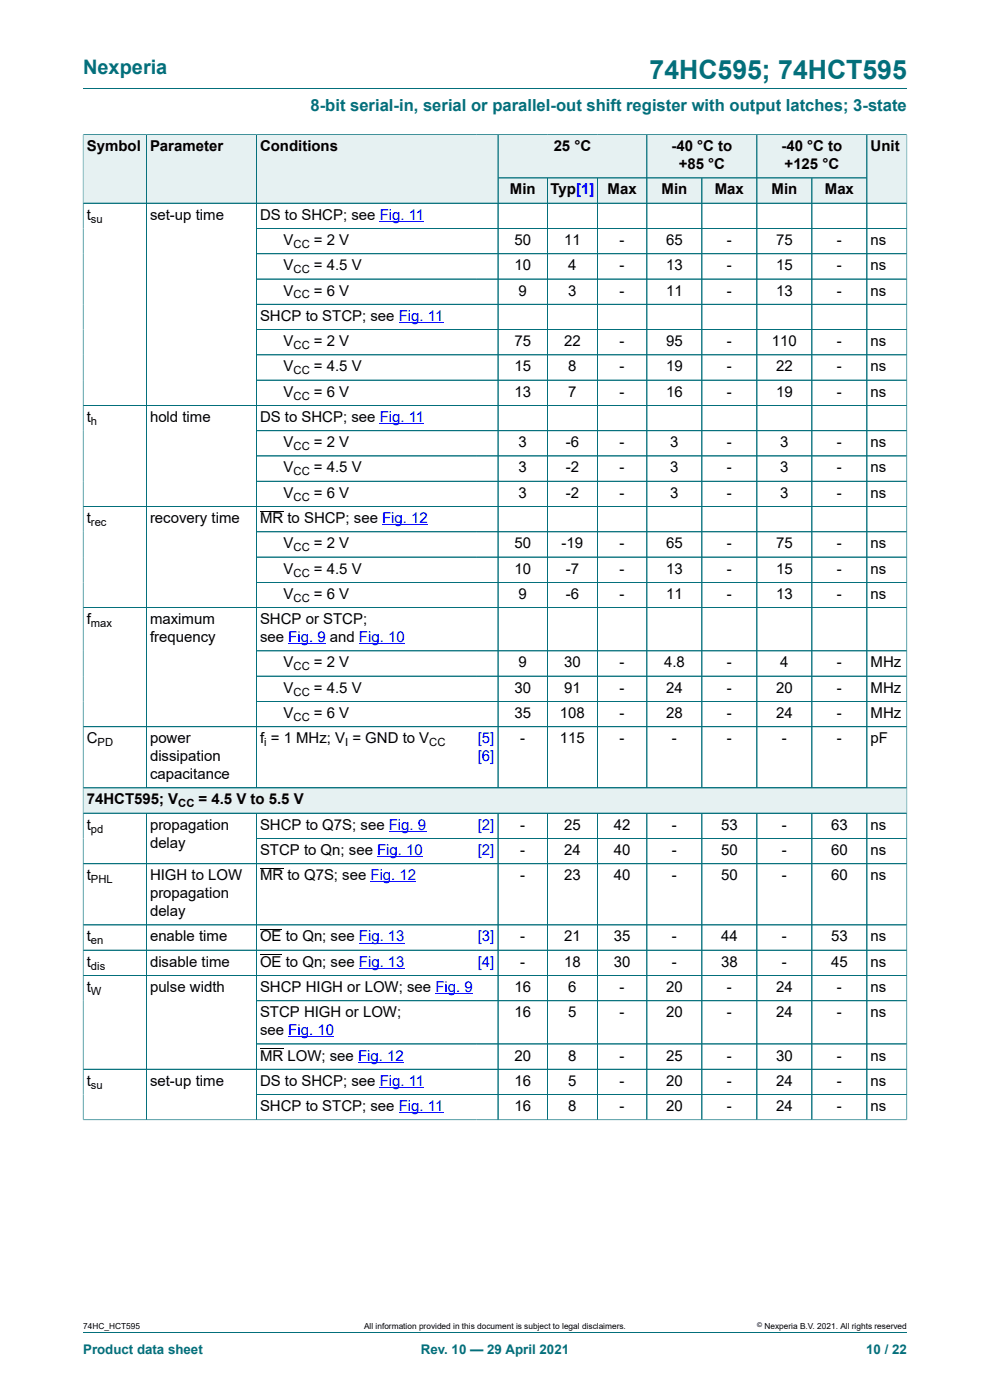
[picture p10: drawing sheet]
<svg xmlns="http://www.w3.org/2000/svg" width="210mm" height="297mm" viewBox="0 0 210 297" stroke-linecap="round" stroke-linejoin="round" font-family="sans-serif">
<defs><g id="words">
<text font-size="5.6" fill="#036f7b" x="137.8" y="16.8">74HC595; 74HCT595</text>
<text font-size="4.2" fill="#036f7b" x="17.6" y="15.6">Nexperia</text>
<text font-size="3.5" fill="#036f7b" x="65.9" y="23.7">8-bit serial-in, serial or parallel-out shift register with output latches; 3-state</text>
<g font-size="3.2">
<text x="18.4" y="32.1">Symbol</text>
<text x="31.8" y="32.1">Parameter</text>
<text x="55.2" y="32.1">Conditions</text>
<text x="117.4" y="32.1">25 °C</text>
<text x="142.4" y="32.1">-40 °C to</text>
<text x="144" y="35.9">+85 °C</text>
<text x="165.8" y="32.1">-40 °C to</text>
<text x="166.4" y="35.9">+125 °C</text>
<text x="184.7" y="32.1">Unit</text>
<text x="108.2" y="41.3">Min</text>
<text x="116.8" y="41.3">Typ[1]</text>
<text x="128.9" y="41.3">Max</text>
<text x="140.3" y="41.3">Min</text>
<text x="151.6" y="41.3">Max</text>
<text x="163.7" y="41.3">Min</text>
<text x="175" y="41.3">Max</text>
<text x="18.4" y="46.6">t</text>
<text x="31.8" y="46.6">set-up time</text>
<text x="55.2" y="46.6">DS to SHCP; see Fig. 11</text>
<text x="60.2" y="52">V</text>
<text x="66.6" y="52">= 2 V</text>
<text x="109.1" y="52">50</text>
<text x="119.7" y="52">11</text>
<text x="131.4" y="52">-</text>
<text x="141.3" y="52">65</text>
<text x="154.2" y="52">-</text>
<text x="164.6" y="52">75</text>
<text x="177.5" y="52">-</text>
<text x="184.7" y="52">ns</text>
<text x="60.2" y="57.3">V</text>
<text x="66.6" y="57.3">= 4.5 V</text>
<text x="109.1" y="57.3">10</text>
<text x="120.5" y="57.3">4</text>
<text x="131.4" y="57.3">-</text>
<text x="141.3" y="57.3">13</text>
<text x="154.2" y="57.3">-</text>
<text x="164.6" y="57.3">15</text>
<text x="177.5" y="57.3">-</text>
<text x="184.7" y="57.3">ns</text>
<text x="60.2" y="62.7">V</text>
<text x="66.6" y="62.7">= 6 V</text>
<text x="110" y="62.7">9</text>
<text x="120.5" y="62.7">3</text>
<text x="131.4" y="62.7">-</text>
<text x="141.3" y="62.7">11</text>
<text x="154.2" y="62.7">-</text>
<text x="164.6" y="62.7">13</text>
<text x="177.5" y="62.7">-</text>
<text x="184.7" y="62.7">ns</text>
<text x="55.2" y="68.1">SHCP to STCP; see Fig. 11</text>
<text x="60.2" y="73.4">V</text>
<text x="66.6" y="73.4">= 2 V</text>
<text x="109.1" y="73.4">75</text>
<text x="119.7" y="73.4">22</text>
<text x="131.4" y="73.4">-</text>
<text x="141.3" y="73.4">95</text>
<text x="154.2" y="73.4">-</text>
<text x="163.7" y="73.4">110</text>
<text x="177.5" y="73.4">-</text>
<text x="184.7" y="73.4">ns</text>
<text x="60.2" y="78.8">V</text>
<text x="66.6" y="78.8">= 4.5 V</text>
<text x="109.1" y="78.8">15</text>
<text x="120.5" y="78.8">8</text>
<text x="131.4" y="78.8">-</text>
<text x="141.3" y="78.8">19</text>
<text x="154.2" y="78.8">-</text>
<text x="164.6" y="78.8">22</text>
<text x="177.5" y="78.8">-</text>
<text x="184.7" y="78.8">ns</text>
<text x="18.4" y="89.5">t</text>
<text x="31.8" y="89.5">hold time</text>
<text x="55.2" y="89.5">DS to SHCP; see Fig. 11</text>
<text x="60.2" y="84.1">V</text>
<text x="66.6" y="84.1">= 6 V</text>
<text x="109.1" y="84.1">13</text>
<text x="120.5" y="84.1">7</text>
<text x="131.4" y="84.1">-</text>
<text x="141.3" y="84.1">16</text>
<text x="154.2" y="84.1">-</text>
<text x="164.6" y="84.1">19</text>
<text x="177.5" y="84.1">-</text>
<text x="184.7" y="84.1">ns</text>
<text x="60.2" y="94.9">V</text>
<text x="66.6" y="94.9">= 2 V</text>
<text x="110" y="94.9">3</text>
<text x="120" y="94.9">-6</text>
<text x="131.4" y="94.9">-</text>
<text x="142.2" y="94.9">3</text>
<text x="154.2" y="94.9">-</text>
<text x="165.5" y="94.9">3</text>
<text x="177.5" y="94.9">-</text>
<text x="184.7" y="94.9">ns</text>
<text x="60.2" y="100.2">V</text>
<text x="66.6" y="100.2">= 4.5 V</text>
<text x="110" y="100.2">3</text>
<text x="120" y="100.2">-2</text>
<text x="131.4" y="100.2">-</text>
<text x="142.2" y="100.2">3</text>
<text x="154.2" y="100.2">-</text>
<text x="165.5" y="100.2">3</text>
<text x="177.5" y="100.2">-</text>
<text x="184.7" y="100.2">ns</text>
<text x="60.2" y="105.6">V</text>
<text x="66.6" y="105.6">= 6 V</text>
<text x="110" y="105.6">3</text>
<text x="120" y="105.6">-2</text>
<text x="131.4" y="105.6">-</text>
<text x="142.2" y="105.6">3</text>
<text x="154.2" y="105.6">-</text>
<text x="165.5" y="105.6">3</text>
<text x="177.5" y="105.6">-</text>
<text x="184.7" y="105.6">ns</text>
<text x="18.4" y="111">t</text>
<text x="31.8" y="111">recovery time</text>
<text x="55.2" y="111">MR to SHCP; see Fig. 12</text>
<text x="60.2" y="116.3">V</text>
<text x="66.6" y="116.3">= 2 V</text>
<text x="109.1" y="116.3">50</text>
<text x="119.1" y="116.3">-19</text>
<text x="131.4" y="116.3">-</text>
<text x="141.3" y="116.3">65</text>
<text x="154.2" y="116.3">-</text>
<text x="164.6" y="116.3">75</text>
<text x="177.5" y="116.3">-</text>
<text x="184.7" y="116.3">ns</text>
<text x="60.2" y="121.7">V</text>
<text x="66.6" y="121.7">= 4.5 V</text>
<text x="109.1" y="121.7">10</text>
<text x="120" y="121.7">-7</text>
<text x="131.4" y="121.7">-</text>
<text x="141.3" y="121.7">13</text>
<text x="154.2" y="121.7">-</text>
<text x="164.6" y="121.7">15</text>
<text x="177.5" y="121.7">-</text>
<text x="184.7" y="121.7">ns</text>
<text x="60.2" y="127">V</text>
<text x="66.6" y="127">= 6 V</text>
<text x="110" y="127">9</text>
<text x="120" y="127">-6</text>
<text x="131.4" y="127">-</text>
<text x="141.3" y="127">11</text>
<text x="154.2" y="127">-</text>
<text x="164.6" y="127">13</text>
<text x="177.5" y="127">-</text>
<text x="184.7" y="127">ns</text>
<text x="18.4" y="132.4">f</text>
<text x="31.8" y="132.4">maximum</text>
<text x="31.8" y="136.2">frequency</text>
<text x="55.2" y="132.4">SHCP or STCP;</text>
<text x="55.2" y="136.2">see Fig. 9 and Fig. 10</text>
<text x="60.2" y="141.6">V</text>
<text x="66.6" y="141.6">= 2 V</text>
<text x="110" y="141.6">9</text>
<text x="119.7" y="141.6">30</text>
<text x="131.4" y="141.6">-</text>
<text x="140.9" y="141.6">4.8</text>
<text x="154.2" y="141.6">-</text>
<text x="165.5" y="141.6">4</text>
<text x="177.5" y="141.6">-</text>
<text x="184.7" y="141.6">MHz</text>
<text x="60.2" y="146.9">V</text>
<text x="66.6" y="146.9">= 4.5 V</text>
<text x="109.1" y="146.9">30</text>
<text x="119.7" y="146.9">91</text>
<text x="131.4" y="146.9">-</text>
<text x="141.3" y="146.9">24</text>
<text x="154.2" y="146.9">-</text>
<text x="164.6" y="146.9">20</text>
<text x="177.5" y="146.9">-</text>
<text x="184.7" y="146.9">MHz</text>
<text x="60.2" y="152.3">V</text>
<text x="66.6" y="152.3">= 6 V</text>
<text x="109.1" y="152.3">35</text>
<text x="118.8" y="152.3">108</text>
<text x="131.4" y="152.3">-</text>
<text x="141.3" y="152.3">28</text>
<text x="154.2" y="152.3">-</text>
<text x="164.6" y="152.3">24</text>
<text x="177.5" y="152.3">-</text>
<text x="184.7" y="152.3">MHz</text>
<text x="18.4" y="157.7">C</text>
<text x="31.8" y="157.7">power</text>
<text x="31.8" y="161.5">dissipation</text>
<text x="55.2" y="157.7">f = 1 MHz; V = GND to V</text>
<text x="110.4" y="157.7">-</text>
<text x="118.8" y="157.7">115</text>
<text x="131.4" y="157.7">-</text>
<text x="142.5" y="157.7">-</text>
<text x="154.2" y="157.7">-</text>
<text x="165.9" y="157.7">-</text>
<text x="177.5" y="157.7">-</text>
<text x="184.7" y="157.7">pF</text>
<text x="31.8" y="165.3">capacitance</text>
<text x="18.4" y="170.6">74HCT595; V</text>
<text x="42.1" y="170.6">= 4.5 V to 5.5 V</text>
<text x="18.4" y="176">t</text>
<text x="31.8" y="176">propagation</text>
<text x="31.8" y="179.8">delay</text>
<text x="55.2" y="176">SHCP to Q7S; see Fig. 9</text>
<text x="110.4" y="176">-</text>
<text x="119.7" y="176">25</text>
<text x="130.2" y="176">42</text>
<text x="142.5" y="176">-</text>
<text x="153" y="176">53</text>
<text x="165.9" y="176">-</text>
<text x="176.3" y="176">63</text>
<text x="184.7" y="176">ns</text>
<text x="55.2" y="181.4">STCP to Qn; see Fig. 10</text>
<text x="110.4" y="181.4">-</text>
<text x="119.7" y="181.4">24</text>
<text x="130.2" y="181.4">40</text>
<text x="142.5" y="181.4">-</text>
<text x="153" y="181.4">50</text>
<text x="165.9" y="181.4">-</text>
<text x="176.3" y="181.4">60</text>
<text x="184.7" y="181.4">ns</text>
<text x="18.4" y="186.7">t</text>
<text x="31.8" y="186.7">HIGH to LOW</text>
<text x="31.8" y="190.5">propagation</text>
<text x="55.2" y="186.7">MR to Q7S; see Fig. 12</text>
<text x="110.4" y="186.7">-</text>
<text x="119.7" y="186.7">23</text>
<text x="130.2" y="186.7">40</text>
<text x="142.5" y="186.7">-</text>
<text x="153" y="186.7">50</text>
<text x="165.9" y="186.7">-</text>
<text x="176.3" y="186.7">60</text>
<text x="184.7" y="186.7">ns</text>
<text x="31.8" y="194.4">delay</text>
<text x="18.4" y="199.7">t</text>
<text x="31.8" y="199.7">enable time</text>
<text x="55.2" y="199.7">OE to Qn; see Fig. 13</text>
<text x="110.4" y="199.7">-</text>
<text x="119.7" y="199.7">21</text>
<text x="130.2" y="199.7">35</text>
<text x="142.5" y="199.7">-</text>
<text x="153" y="199.7">44</text>
<text x="165.9" y="199.7">-</text>
<text x="176.3" y="199.7">53</text>
<text x="184.7" y="199.7">ns</text>
<text x="18.4" y="205.1">t</text>
<text x="31.8" y="205.1">disable time</text>
<text x="55.2" y="205.1">OE to Qn; see Fig. 13</text>
<text x="110.4" y="205.1">-</text>
<text x="119.7" y="205.1">18</text>
<text x="130.2" y="205.1">30</text>
<text x="142.5" y="205.1">-</text>
<text x="153" y="205.1">38</text>
<text x="165.9" y="205.1">-</text>
<text x="176.3" y="205.1">45</text>
<text x="184.7" y="205.1">ns</text>
<text x="18.4" y="210.4">t</text>
<text x="31.8" y="210.4">pulse width</text>
<text x="55.2" y="210.4">SHCP HIGH or LOW; see Fig. 9</text>
<text x="55.2" y="215.8">STCP HIGH or LOW;</text>
<text x="109.1" y="210.4">16</text>
<text x="109.1" y="215.8">16</text>
<text x="120.5" y="210.4">6</text>
<text x="120.5" y="215.8">5</text>
<text x="131.4" y="210.4">-</text>
<text x="131.4" y="215.8">-</text>
<text x="141.3" y="210.4">20</text>
<text x="141.3" y="215.8">20</text>
<text x="154.2" y="210.4">-</text>
<text x="154.2" y="215.8">-</text>
<text x="164.6" y="210.4">24</text>
<text x="164.6" y="215.8">24</text>
<text x="177.5" y="210.4">-</text>
<text x="177.5" y="215.8">-</text>
<text x="184.7" y="210.4">ns</text>
<text x="184.7" y="215.8">ns</text>
<text x="55.2" y="219.6">see Fig. 10</text>
<text x="55.2" y="225">MR LOW; see Fig. 12</text>
<text x="109.1" y="225">20</text>
<text x="120.5" y="225">8</text>
<text x="131.4" y="225">-</text>
<text x="141.3" y="225">25</text>
<text x="154.2" y="225">-</text>
<text x="164.6" y="225">30</text>
<text x="177.5" y="225">-</text>
<text x="184.7" y="225">ns</text>
<text x="18.4" y="230.3">t</text>
<text x="31.8" y="230.3">set-up time</text>
<text x="55.2" y="230.3">DS to SHCP; see Fig. 11</text>
<text x="109.1" y="230.3">16</text>
<text x="120.5" y="230.3">5</text>
<text x="131.4" y="230.3">-</text>
<text x="141.3" y="230.3">20</text>
<text x="154.2" y="230.3">-</text>
<text x="164.6" y="230.3">24</text>
<text x="177.5" y="230.3">-</text>
<text x="184.7" y="230.3">ns</text>
<text x="55.2" y="235.7">SHCP to STCP; see Fig. 11</text>
<text x="109.1" y="235.7">16</text>
<text x="120.5" y="235.7">8</text>
<text x="131.4" y="235.7">-</text>
<text x="141.3" y="235.7">20</text>
<text x="154.2" y="235.7">-</text>
<text x="164.6" y="235.7">24</text>
<text x="177.5" y="235.7">-</text>
<text x="184.7" y="235.7">ns</text>
</g>
<g font-size="3.2" fill="#00f">
<text x="101.3" y="157.7">[5]</text>
<text x="101.3" y="161.5">[6]</text>
<text x="101.3" y="176">[2]</text>
<text x="101.3" y="181.4">[2]</text>
<text x="101.3" y="199.7">[3]</text>
<text x="101.3" y="205.1">[4]</text>
</g>
<g font-size="2.8" fill="#036f7b">
<text x="17.6" y="287.2">Product data sheet</text>
<text x="89.3" y="287.2">Rev. 10 — 29 April 2021</text>
<text x="183.7" y="287.2">10 / 22</text>
</g>
<g font-size="2.4">
<text x="19.3" y="47.2">su</text>
<text x="62.3" y="52.6">CC</text>
<text x="62.3" y="58">CC</text>
<text x="62.3" y="63.3">CC</text>
<text x="62.3" y="74">CC</text>
<text x="62.3" y="79.4">CC</text>
<text x="62.3" y="84.8">CC</text>
<text x="19.3" y="90.1">h</text>
<text x="62.3" y="95.5">CC</text>
<text x="62.3" y="100.9">CC</text>
<text x="62.3" y="106.2">CC</text>
<text x="19.3" y="111.6">rec</text>
<text x="62.3" y="116.9">CC</text>
<text x="62.3" y="122.3">CC</text>
<text x="62.3" y="127.7">CC</text>
<text x="19.3" y="133">max</text>
<text x="62.3" y="142.2">CC</text>
<text x="62.3" y="147.6">CC</text>
<text x="62.3" y="152.9">CC</text>
<text x="20.7" y="158.3">PD</text>
<text x="56" y="158.3">i</text>
<text x="73.2" y="158.3">I</text>
<text x="91.1" y="158.3">CC</text>
<text x="37.8" y="171.3">CC</text>
<text x="19.3" y="176.6">pd</text>
<text x="19.3" y="187.4">PHL</text>
<text x="19.3" y="200.3">en</text>
<text x="19.3" y="205.7">dis</text>
<text x="19.3" y="211.1">W</text>
<text x="19.3" y="231">su</text>
</g>
<g font-size="1.8">
<text x="17.6" y="282">74HC_HCT595</text>
<text x="77.2" y="282">All information provided in this document is subject to legal disclaimers.</text>
<text x="162.2" y="282">Nexperia B.V. 2021. All rights reserved</text>
</g>
<text font-size="1.4" x="160.6" y="281.6">©</text>
</g></defs>
<path d="M17.6 18.8h174.8M105.6 28.6h31.6v9.1h-31.6z" fill="none" stroke="#036f7b" stroke-width=".21"/>
<path d="M105.7 28.6h31.5v9.1h-31.5z" fill="#e6f1f2"/>
<path d="M137.2 28.6h23.4v9.1h-23.4z" fill="none" stroke="#036f7b" stroke-width=".21"/>
<path d="M137.3 28.6h23.2v9.1h-23.2z" fill="#e6f1f2"/>
<path d="M160.6 28.6h23.3v9.1h-23.3z" fill="none" stroke="#036f7b" stroke-width=".21"/>
<path d="M160.6 28.6h23.2v9.1h-23.2z" fill="#e6f1f2"/>
<path d="M17.6 28.5v14.6h13.4v-14.5h-13.4" fill="none" stroke="#036f7b" stroke-width=".21"/>
<path d="M17.7 28.6h13.3v14.4h-13.3z" fill="#e6f1f2"/>
<path d="M31 28.6h23.4v14.5h-23.4z" fill="none" stroke="#036f7b" stroke-width=".21"/>
<path d="M31.1 28.6h23.2v14.4h-23.2z" fill="#e6f1f2"/>
<path d="M101.1 28.6h-46.7v14.5h46.7" fill="none" stroke="#036f7b" stroke-width=".21"/>
<path d="M54.5 28.6h46.6v14.4h-46.6z" fill="#e6f1f2"/>
<path d="M101.1 28.6h4.5v14.5h-4.5" fill="none" stroke="#036f7b" stroke-width=".21"/>
<g fill="#e6f1f2">
<path d="M101.1 28.6h4.5v14.4h-4.5z"/>
<path d="M105.7 37.8h10.4v5.2h-10.4z"/>
</g>
<path d="M105.6 37.7h10.5v5.4h-10.5z" fill="none" stroke="#036f7b" stroke-width=".21"/>
<path d="M116.2 37.8h10.5v5.2h-10.5z" fill="#e6f1f2"/>
<path d="M116.1 37.7h10.6v5.4h-10.6z" fill="none" stroke="#036f7b" stroke-width=".21"/>
<path d="M126.8 37.8h10.4v5.2h-10.4z" fill="#e6f1f2"/>
<path d="M126.7 37.7h10.5v5.4h-10.5z" fill="none" stroke="#036f7b" stroke-width=".21"/>
<path d="M137.3 37.8h11.5v5.2h-11.5z" fill="#e6f1f2"/>
<path d="M137.2 37.7h11.7v5.4h-11.7z" fill="none" stroke="#036f7b" stroke-width=".21"/>
<path d="M149 37.8h11.5v5.2h-11.5z" fill="#e6f1f2"/>
<path d="M148.9 37.7h11.7v5.4h-11.7z" fill="none" stroke="#036f7b" stroke-width=".21"/>
<path d="M160.6 37.8h11.6v5.2h-11.6z" fill="#e6f1f2"/>
<path d="M160.6 37.7h11.6v5.4h-11.6z" fill="none" stroke="#036f7b" stroke-width=".21"/>
<path d="M172.3 37.8h11.5v5.2h-11.5z" fill="#e6f1f2"/>
<path d="M192.4 28.5v14.6h-20.2v-5.4h11.7M192.4 28.6h-8.5v14.5" fill="none" stroke="#036f7b" stroke-width=".21"/>
<path d="M184 28.6h8.3v14.4h-8.3z" fill="#e6f1f2"/>
<g fill="none" stroke="#036f7b" stroke-width=".21">
<path d="M17.6 43.1h174.8v129.4h-174.8zM31 43.1v124M54.4 48.5h138M54.4 53.8h138M54.4 43.1v124M105.6 43.1v124M116.1 43.1v124M126.7 43.1v124M137.2 43.1v124M148.9 43.1v124M160.6 43.1v124M172.2 43.1v124"/>
<path d="M183.9 43.1v124M192.4 59.2h-138M54.4 64.6h138M54.4 69.9h138M54.4 75.3h138M54.4 96.7h138M192.4 80.6h-138M192.4 86h-174.8M192.4 91.4h-138M17.6 107.5h174.8M54.4 102.1h138M54.4 112.8h138"/>
<path d="M192.4 118.2h-138M54.4 123.5h138M54.4 138.1h138M192.4 128.9h-174.8M17.6 154.2h174.8M54.4 143.4h138M54.4 148.8h138M192.4 167.1h-174.8"/>
</g>
<path d="M80.5 46.9h9.5M84.6 68.4h9.4M80.5 89.8h9.5M81.1 111.3h9.7M61.2 136.6h7.9M76.1 136.6h9.7" fill="none" stroke="#00f" stroke-width=".21"/>
<path d="M55.2 108.5h4.9" fill="none" stroke="#000" stroke-width=".21"/>
<path d="M17.7 167.2h174.6v5.2h-174.6z" fill="#e6f1f2"/>
<g fill="none" stroke="#036f7b" stroke-width=".21">
<path d="M17.6 28.6v209M17.7 28.6h174.6M31 28.6v138.5M54.4 28.6v138.5M105.6 28.6v138.5M105.7 37.7h78.1M116.1 37.8v129.3M126.7 37.8v129.3M137.2 28.6v138.5M148.9 37.8v129.3M160.6 28.6v138.5M172.2 37.8v129.3"/>
<path d="M183.9 28.6v138.5M192.4 28.6v209M17.7 43.1h174.6M54.5 48.5h137.8M54.5 59.2h137.8M192.3 53.8h-137.8M54.5 64.6h137.8M54.5 69.9h137.8M54.5 75.3h137.8M17.7 86h174.6M54.5 80.6h137.8M54.5 91.4h137.8"/>
<path d="M54.5 96.7h137.8M17.7 107.5h174.6M54.5 118.2h137.8M192.3 102.1h-137.8M192.3 112.8h-137.8M17.7 128.9h174.6M54.5 123.5h137.8M192.3 138.1h-137.8M17.7 154.2h174.6M54.5 143.4h137.8M192.3 148.8h-137.8M17.6 172.5h174.8"/>
<path d="M17.7 167.1h174.6M31 172.5v65.1M54.4 177.9h138M54.4 172.5v65.1M105.6 172.5v65.1M116.1 172.5v65.1M126.7 172.5v65.1M137.2 172.5v65.1M148.9 172.5v65.1M160.6 172.5v65.1M172.2 172.5v65.1M183.9 172.5v65.1"/>
<path d="M17.6 196.2h174.8M192.4 183.2h-174.8M17.6 206.9h174.8M192.4 201.6h-174.8M192.4 212.3h-138M54.4 221.5h138M54.4 232.2h138M192.4 226.8h-174.8M192.4 237.6h-174.8M17.6 282.6h174.8"/>
</g>
<path d="M82.5 176.3h7.9M78.6 187.1h9.7M80 181.7h9.7M61.2 219.9h9.7M76.1 200.1h9.7M76.1 205.4h9.7M92.3 210.8h8M76 225.3h9.7M80.5 230.7h9.5M84.6 236h9.4" fill="none" stroke="#00f" stroke-width=".21"/>
<path d="M55.2 184.2h4.9M55.2 197.2h4.5M55.2 202.6h4.5M55.2 222.5h4.9" fill="none" stroke="#000" stroke-width=".21"/>
<use href="#words"/>
</svg>
